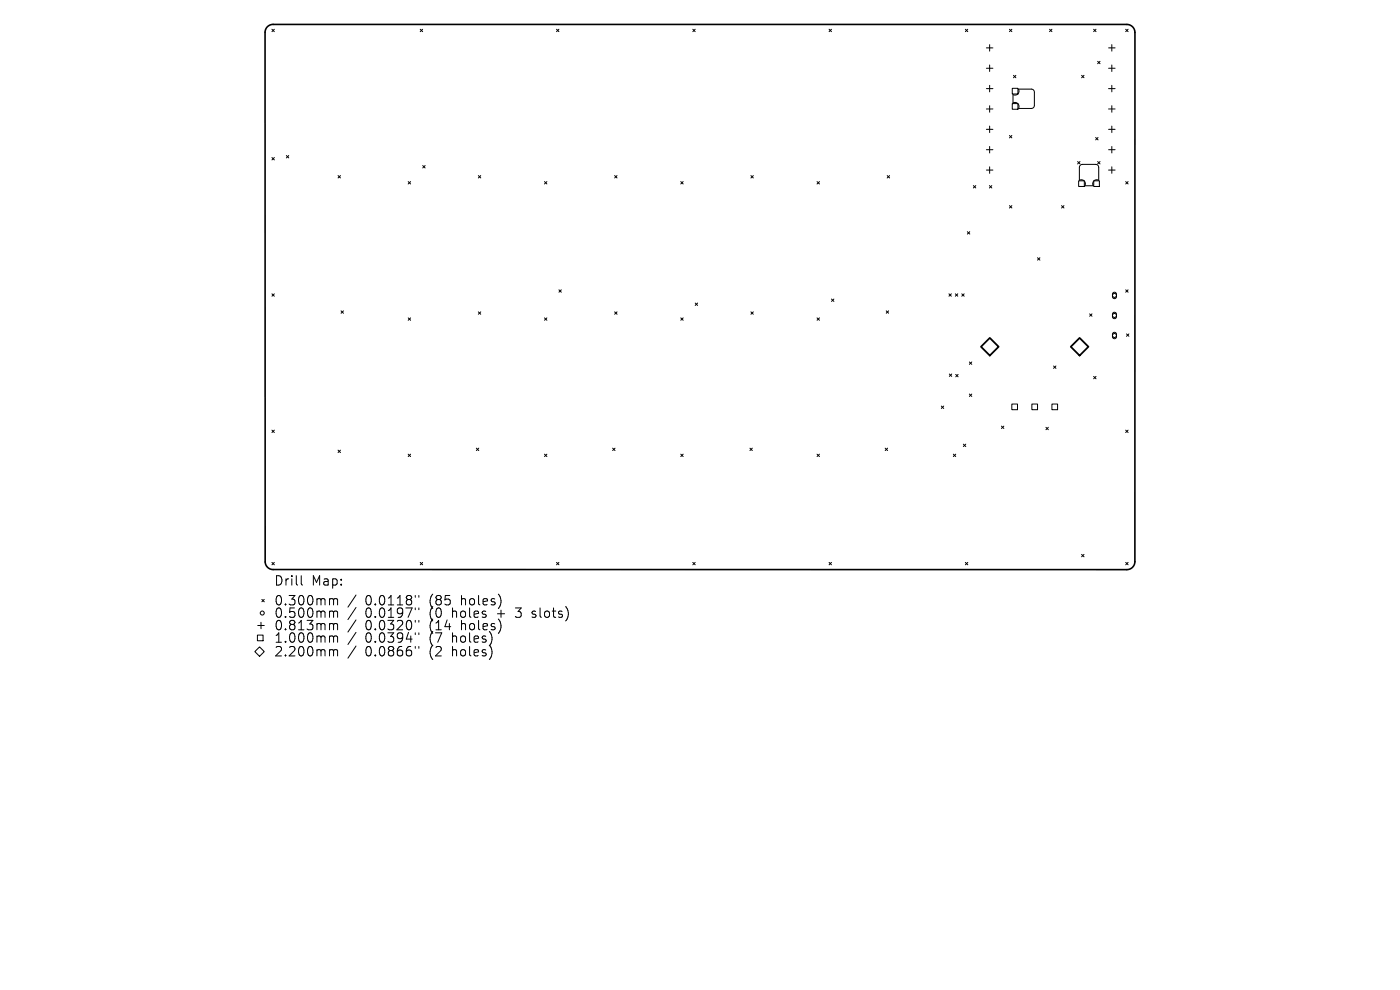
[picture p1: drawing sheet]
<svg xmlns="http://www.w3.org/2000/svg" width="297mm" height="210mm" viewBox="0 0 297 210" stroke-linecap="round" stroke-linejoin="round" font-family="sans-serif">
<defs><g id="words">
<g font-size="2.8">
<text x="58.1" y="124.5">Drill</text>
<text x="66.1" y="124.5">Map:</text>
<text x="58.1" y="128.7">0.300mm</text>
<text x="58.1" y="131.3">0.500mm</text>
<text x="77.5" y="128.7">0.0118&quot;</text>
<text x="77.5" y="131.3">0.0197&quot;</text>
<text x="91.2" y="128.7">(85</text>
<text x="91.2" y="131.3">(0</text>
<text x="96.2" y="131.3">holes</text>
<text x="98.1" y="128.7">holes)</text>
<text x="105.9" y="131.3">+</text>
<text x="110.1" y="131.3">3</text>
<text x="113.7" y="131.3">slots)</text>
<text x="58.1" y="134">0.813mm</text>
<text x="58.1" y="136.6">1.000mm</text>
<text x="77.5" y="134">0.0320&quot;</text>
<text x="77.5" y="136.6">0.0394&quot;</text>
<text x="91.2" y="134">(14</text>
<text x="91.2" y="136.6">(7</text>
<text x="96.2" y="136.6">holes)</text>
<text x="98.1" y="134">holes)</text>
<text x="58.1" y="139.5">2.200mm</text>
<text x="77.5" y="139.5">0.0866&quot;</text>
<text x="91.2" y="139.5">(2</text>
<text x="96.2" y="139.5">holes)</text>
</g>
</g></defs>
<path d="M57.9 5.2a1.71 1.71 0 0 0-1.7 1.6l.1 112.4a1.69 1.69 0 0 0 1.6 1.6h181.2a1.7 1.7 0 0 0 1.7-1.7v-112.2a1.71 1.71 0 0 0-1.7-1.7h-181.2" fill="none" stroke="#000" stroke-width=".34"/>
<g fill="none" stroke="#000" stroke-width=".21">
<path d="M57.7 6.2l.5 .5M58.2 6.2l-.5 .5M89.2 6.2l.5 .5M89.7 6.2l-.5 .5M118.1 6.2l.5 .5M118.6 6.2l-.5 .5M147 6.2l.5 .5M147.5 6.2l-.5 .5M175.9 6.2l.5 .5M176.4 6.2l-.5 .5M204.8 6.2l.5 .5M205.3 6.2l-.5 .5"/>
<path d="M209.3 10.2h1.3M209.3 14.5h1.3M209.3 18.8h1.3M209.9 9.5v1.3M209.9 13.8v1.4M209.9 18.1v1.4M214.2 6.2l.5 .5M214.7 6.2l-.5 .5M214.7 18.7h1.3v1.2h-1.3zM215 16l.5 .5M215.5 16l-.5 .5M216.1 18.9h2.8l.4 .2 .1 .5v2.8l-.2 .4-.4 .2h-2.7a.86 .86 0 0 0-.2-1 .86 .86 0 0 0-1-.2v-1.7a.86 .86 0 0 0 1-.2 .86 .86 0 0 0 .2-1z"/>
<path d="M222.7 6.2l.5 .5M223.2 6.2l-.5 .5M229.5 16l.5 .5M230 16l-.5 .5M232 6.2l.5 .5M232.5 6.2l-.5 .5M232.9 13l.5 .5M233.4 13l-.5 .5M235.2 10.2h1.4M235.2 14.5h1.4M235.2 18.8h1.4M235.9 9.5v1.3"/>
<path d="M235.9 13.8v1.4M235.9 18.1v1.4M238.8 6.2l.5 .5M239.3 6.2l-.5 .5M57.7 33.4l.5 .5M58.2 33.4l-.5 .5M60.7 33l.6 .5M61.3 33l-.6 .5M71.7 37.2l.5 .6M72.2 37.2l-.5 .6M86.6 38.5l.5 .5M87.1 38.5l-.5 .5"/>
<path d="M89.7 35.1l.5 .5M90.2 35.1l-.5 .5M101.5 37.2l.5 .6M102 37.2l-.5 .6M115.5 38.5l.5 .5M116 38.5l-.5 .5M130.4 37.2l.5 .6M130.9 37.2l-.5 .6M144.4 38.5l.5 .5M144.9 38.5l-.5 .5M159.3 37.2l.5 .6M159.8 37.2l-.5 .6"/>
<path d="M173.3 38.5l.5 .5M173.8 38.5l-.5 .5M188.2 37.2l.5 .6M188.7 37.2l-.5 .6M206.5 39.4l.5 .5M207 39.4l-.5 .5M209.3 23.1h1.3M209.3 27.4h1.3M209.3 31.8h1.3M209.3 36.1h1.3M209.9 39.4l.5 .5M209.9 22.4v1.4"/>
<path d="M209.9 26.7v1.4M209.9 31.1v1.3M209.9 35.4v1.4M210.4 39.4l-.5 .5M214.2 28.7l.5 .6M214.7 28.7l-.5 .6M214.7 22h1.3v1.2h-1.3zM228.6 34.3l.5 .5M228.8 38.4h1.2v1.2h-1.2zM229.1 34.3l-.5 .5M229.2 35.1l.4-.2h2.9l.4 .1 .2 .5v2.7a.86 .86 0 0 0-1 .2 .86 .86 0 0 0-.2 1h-1.7a.86 .86 0 0 0-.2-1 .86 .86 0 0 0-1-.2v-2.7zM232 38.4h1.2v1.2h-1.2z"/>
<path d="M232.4 29.2l.5 .5M232.9 34.3l.5 .5M232.9 29.2l-.5 .5M233.4 34.3l-.5 .5M235.2 23.1h1.4M235.2 27.4h1.4M235.2 31.8h1.4M235.2 36.1h1.4M235.9 22.4v1.4M235.9 26.7v1.4M235.9 31.1v1.3M235.9 35.4v1.4"/>
<path d="M238.8 38.5l.5 .5M239.3 38.5l-.5 .5M205.2 49.1l.5 .6M205.7 49.1l-.5 .6M214.2 43.6l.5 .5M214.7 43.6l-.5 .5M220.1 54.7l.5 .5M220.6 54.7l-.5 .5M225.2 43.6l.5 .5M225.7 43.6l-.5 .5M57.7 62.3l.5 .5M58.2 62.3l-.5 .5"/>
<path d="M72.4 65.9l.5 .6M72.9 65.9l-.5 .6M86.6 67.4l.5 .5M87.1 67.4l-.5 .5M101.5 66.2l.5 .5M102 66.2l-.5 .5M115.5 67.4l.5 .5M116 67.4l-.5 .5M118.6 61.5l.5 .5M119.1 61.5l-.5 .5M130.4 66.2l.5 .5M130.9 66.2l-.5 .5"/>
<path d="M144.4 67.4l.5 .5M144.9 67.4l-.5 .5M147.5 64.3l.5 .5M148 64.3l-.5 .5M159.3 66.2l.5 .5M159.8 66.2l-.5 .5M173.3 67.4l.5 .5M173.8 67.4l-.5 .5M176.4 63.4l.5 .5M176.9 63.4l-.5 .5M188 65.9l.5 .5M188.5 65.9l-.5 .5"/>
<path d="M201.3 62.3l.5 .5M201.4 79.3l.5 .5M201.8 62.3l-.5 .5M201.9 79.3l-.5 .5M202.7 62.3l.5 .5M202.8 79.4l.5 .5M203.2 62.3l-.5 .5M203.3 79.4l-.5 .5M204 62.3l.5 .5M204.5 62.3l-.5 .5M205.6 76.8l.6 .5M206.2 76.8l-.6 .5"/>
<path d="M223.5 77.6l.5 .5M224 77.6l-.5 .5M231.2 66.6l.5 .5M231.7 66.6l-.5 .5M232 79.8l.5 .6M232.5 79.8l-.5 .6M236.1 62.1l.4-.1 .3 .3v.7l-.2 .3h-.4l-.2-.2zM236.1 66.4l.4-.1 .3 .2v.8l-.2 .3h-.4l-.2-.3zM236.1 70.6l.4-.1 .3 .3v.7l-.2 .3h-.4l-.2-.2zM238.8 61.5l.5 .5M239 70.8l.5 .5M239.3 61.5l-.5 .5"/>
<path d="M239.5 70.8l-.5 .5M57.7 91.2l.5 .6M58.2 91.2l-.5 .6M71.7 95.5l.5 .5M72.2 95.5l-.5 .5M86.6 96.3l.5 .6M87.1 96.3l-.5 .6M101.1 95.1l.5 .5M101.6 95.1l-.5 .5M115.5 96.3l.5 .6M116 96.3l-.5 .6M130 95.1l.5 .5"/>
<path d="M130.5 95.1l-.5 .5M144.4 96.3l.5 .6M144.9 96.3l-.5 .6M159.1 95.1l.5 .5M159.6 95.1l-.5 .5M173.3 96.3l.5 .6M173.8 96.3l-.5 .6M187.8 95.1l.5 .5M188.3 95.1l-.5 .5M199.7 86.1l.5 .5M200.2 86.1l-.5 .5M202.2 96.3l.6 .6"/>
<path d="M202.8 96.3l-.6 .6M204.4 94.2l.5 .5M204.9 94.2l-.5 .5M205.6 83.6l.6 .5M206.2 83.6l-.6 .5M212.4 90.4l.6 .5M213 90.4l-.6 .5M214.7 85.7h1.2v1.2h-1.2zM218.9 85.7h1.2v1.2h-1.2zM221.9 90.6l.5 .6M222.4 90.6l-.5 .6M223.2 85.7h1.2v1.2h-1.2z"/>
<path d="M238.8 91.2l.5 .6M239.3 91.2l-.5 .6M57.7 119.3l.5 .5M58.2 119.3l-.5 .5M89.2 119.3l.5 .5M89.7 119.3l-.5 .5M118.1 119.3l.5 .5M118.6 119.3l-.5 .5M147 119.3l.5 .5M147.5 119.3l-.5 .5M175.9 119.3l.5 .5M176.4 119.3l-.5 .5"/>
<path d="M204.8 119.3l.5 .5M205.3 119.3l-.5 .5M229.5 117.6l.5 .5M230 117.6l-.5 .5M238.8 119.3l.5 .5M239.3 119.3l-.5 .5M54.6 134.7h1.2v1.2h-1.2zM54.7 132.7h1.4M55.1 137.2l1 1-1 1-1-1zM55.4 132v1.4M55.5 127.1l.6 .6M56.1 127.1l-.6 .6"/>
<path d="M63.9 122.1v1.7l.3 .3M70.2 127h.3l.3 .3M70.2 129.6l.5 .1 .1 .2M70.2 132.3h.3l.3 .3M70.2 134.9l.5 .1 .1 .2M70.2 137.8h.3l.3 .3M70.8 127.3l.2-.3 .5 .1 .1 1.2M70.8 127.3v1M70.8 129.9v1.1M70.8 132.6v1M70.8 135.2v1M70.8 138.1v1"/>
<path d="M70.8 129.9l.2-.3 .5 .1 .1 1.3M70.8 132.6l.2-.3 .5 .1 .1 1.2M70.8 135.2l.2-.3 .5 .1 .1 1.2M70.8 138.1l.2-.3 .5 .1 .1 1.2M75.5 126.2l-1.7 2.6M75.5 128.9l-1.7 2.5M75.5 131.5l-1.7 2.6M75.5 134.1l-1.7 2.6M75.5 137l-1.7 2.6M88.1 126.3v.4M88.1 129v.3M88.1 131.6v.4"/>
<path d="M88.1 134.2v.4M88.1 137.1v.4M88.9 126.3v.4M88.9 129v.3M88.9 131.6v.4M88.9 134.2v.4M88.9 137.1v.4M112.9 130.9l.1 .1M113 129.7v.5"/>
<circle cx="236.4" cy="71.2" r=".43"/>
<circle cx="236.4" cy="66.9" r=".43"/>
<circle cx="236.4" cy="62.7" r=".43"/>
<circle cx="55.6" cy="130" r=".43"/>
</g>
<path d="M208.1 73.6l1.9-1.9 1.9 1.9-1.9 1.8zM227.2 73.6l1.8-1.9 1.9 1.9-1.9 1.8z" fill="none" stroke="#000" stroke-width=".37"/>
<use href="#words"/>
</svg>
